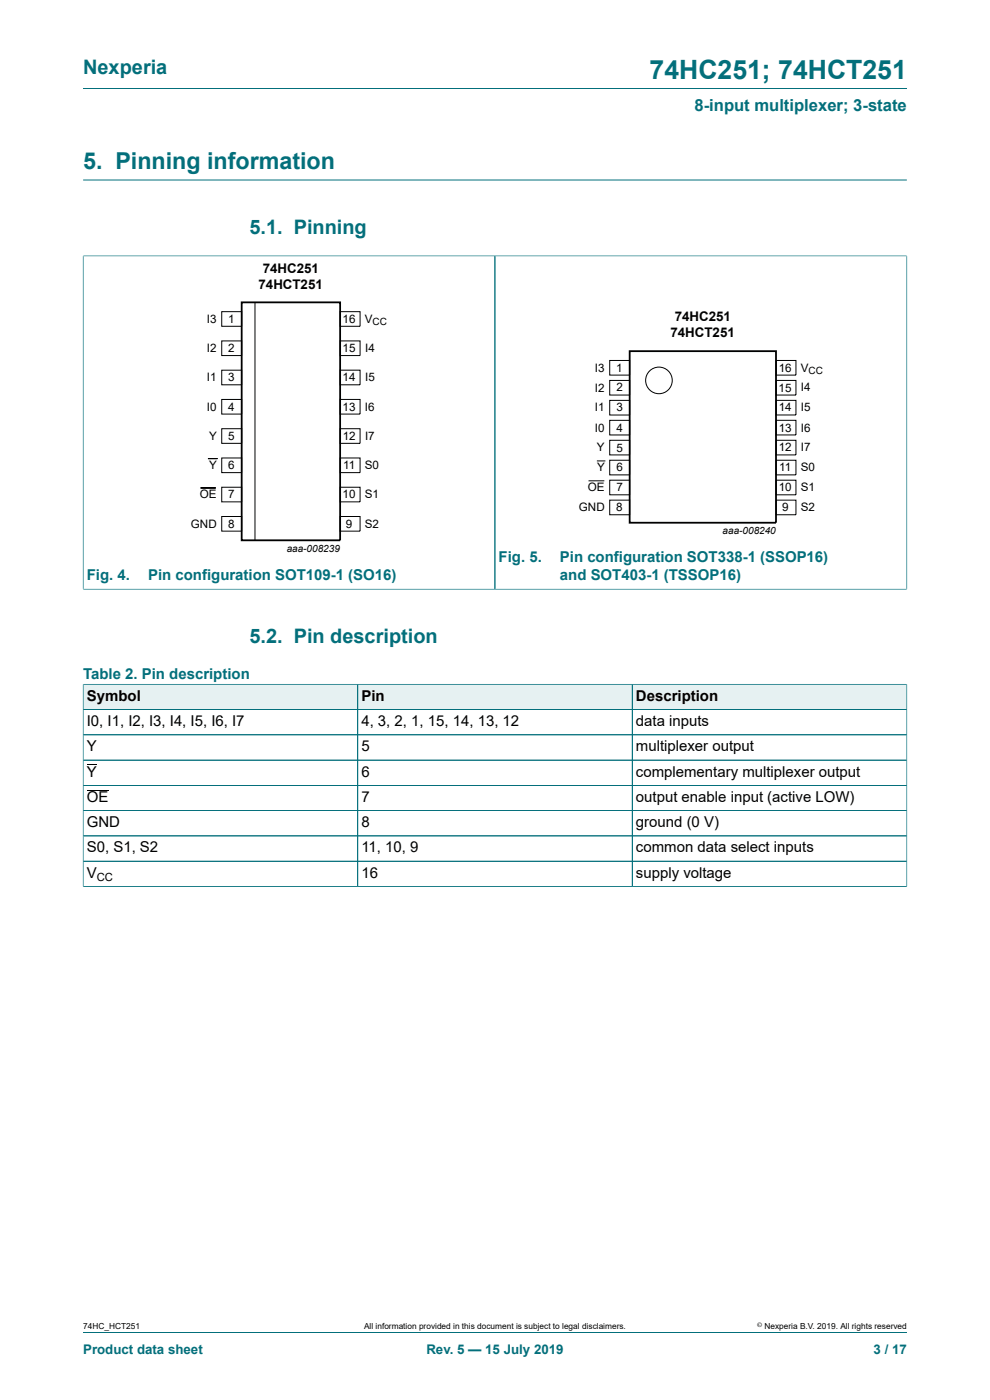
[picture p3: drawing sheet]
<svg xmlns="http://www.w3.org/2000/svg" width="210mm" height="297mm" viewBox="0 0 210 297" stroke-linecap="round" stroke-linejoin="round" font-family="sans-serif">
<defs><g id="words">
<text font-size="5.6" fill="#036f7b" x="137.8" y="16.8">74HC251; 74HCT251</text>
<text font-size="4.9" fill="#036f7b" x="17.6" y="35.9">5. Pinning information</text>
<g font-size="4.2" fill="#036f7b">
<text x="17.6" y="15.6">Nexperia</text>
<text x="52.9" y="49.7">5.1. Pinning</text>
<text x="52.9" y="136.4">5.2. Pin description</text>
</g>
<text font-size="3.5" fill="#036f7b" x="147.3" y="23.7">8-input multiplexer; 3-state</text>
<g font-size="3.2" fill="#036f7b">
<text x="105.8" y="119.3">Fig. 5.</text>
<text x="118.8" y="119.3">Pin configuration SOT338-1 (SSOP16)</text>
<text x="18.4" y="123.1">Fig. 4.</text>
<text x="31.4" y="123.1">Pin configuration SOT109-1 (SO16)</text>
<text x="118.8" y="123.1">and SOT403-1 (TSSOP16)</text>
<text x="17.6" y="144.1">Table 2. Pin description</text>
</g>
<g font-size="3.2">
<text x="18.4" y="148.7">Symbol</text>
<text x="76.7" y="148.7">Pin</text>
<text x="134.9" y="148.7">Description</text>
<text x="18.4" y="154">I0, I1, I2, I3, I4, I5, I6, I7</text>
<text x="76.7" y="154">4, 3, 2, 1, 15, 14, 13, 12</text>
<text x="134.9" y="154">data inputs</text>
<text x="18.4" y="159.4">Y</text>
<text x="76.7" y="159.4">5</text>
<text x="134.9" y="159.4">multiplexer output</text>
<text x="18.4" y="164.8">Y</text>
<text x="76.7" y="164.8">6</text>
<text x="134.9" y="164.8">complementary multiplexer output</text>
<text x="18.4" y="170.1">OE</text>
<text x="76.7" y="170.1">7</text>
<text x="134.9" y="170.1">output enable input (active LOW)</text>
<text x="18.4" y="175.5">GND</text>
<text x="76.7" y="175.5">8</text>
<text x="134.9" y="175.5">ground (0 V)</text>
<text x="18.4" y="180.8">S0, S1, S2</text>
<text x="76.7" y="180.8">11, 10, 9</text>
<text x="134.9" y="180.8">common data select inputs</text>
<text x="18.4" y="186.2">V</text>
<text x="76.7" y="186.2">16</text>
<text x="134.9" y="186.2">supply voltage</text>
</g>
<g font-size="2.8">
<text x="55.7" y="57.9">74HC251</text>
<text x="54.8" y="61.3">74HCT251</text>
<text x="142.2" y="71.5">74HCT251</text>
<text x="143.1" y="68.1">74HC251</text>
</g>
<g font-size="2.8" fill="#036f7b">
<text x="17.6" y="287.2">Product data sheet</text>
<text x="90.4" y="287.2">Rev. 5 — 15 July 2019</text>
<text x="185.3" y="287.2">3 / 17</text>
</g>
<g font-size="2.5">
<text x="43.9" y="68.4">I3</text>
<text x="48.4" y="68.5">1</text>
<text x="72.7" y="68.5">16</text>
<text x="77.4" y="68.5">V</text>
<text x="43.9" y="74.7">I2</text>
<text x="48.4" y="74.7">2</text>
<text x="72.7" y="74.7">15</text>
<text x="77.4" y="74.7">I4</text>
<text x="43.9" y="80.9">I1</text>
<text x="48.4" y="80.9">3</text>
<text x="72.7" y="80.9">14</text>
<text x="77.4" y="80.9">I5</text>
<text x="126.2" y="78.8">I3</text>
<text x="126.2" y="83.1">I2</text>
<text x="130.7" y="78.8">1</text>
<text x="130.7" y="83">2</text>
<text x="165.2" y="83.1">15</text>
<text x="165.2" y="78.8">16</text>
<text x="169.9" y="78.8">V</text>
<text x="169.9" y="83">I4</text>
<text x="43.9" y="87.1">I0</text>
<text x="48.4" y="87.1">4</text>
<text x="72.7" y="87.1">13</text>
<text x="77.4" y="87.1">I6</text>
<text x="126.2" y="87.3">I1</text>
<text x="130.7" y="87.3">3</text>
<text x="165.2" y="87.3">14</text>
<text x="169.9" y="87.3">I5</text>
<text x="44.4" y="93.3">Y</text>
<text x="48.4" y="93.3">5</text>
<text x="72.7" y="93.3">12</text>
<text x="77.4" y="93.3">I7</text>
<text x="126.2" y="91.5">I0</text>
<text x="126.6" y="95.7">Y</text>
<text x="130.7" y="91.5">4</text>
<text x="130.7" y="95.8">5</text>
<text x="165.2" y="95.7">12</text>
<text x="165.2" y="91.5">13</text>
<text x="169.9" y="91.5">I6</text>
<text x="169.9" y="95.7">I7</text>
<text x="44.4" y="99.6">Y</text>
<text x="48.4" y="99.6">6</text>
<text x="72.8" y="99.6">11</text>
<text x="77.4" y="99.6">S0</text>
<text x="126.7" y="100">Y</text>
<text x="130.7" y="100">6</text>
<text x="165.3" y="100">11</text>
<text x="169.9" y="100">S0</text>
<text x="42.4" y="105.7">OE</text>
<text x="48.4" y="105.7">7</text>
<text x="72.7" y="105.7">10</text>
<text x="77.4" y="105.7">S1</text>
<text x="124.7" y="104.2">OE</text>
<text x="130.7" y="104.2">7</text>
<text x="165.2" y="104.2">10</text>
<text x="169.9" y="104.2">S1</text>
<text x="40.5" y="111.9">GND</text>
<text x="48.4" y="111.9">8</text>
<text x="73.4" y="111.9">9</text>
<text x="77.4" y="111.9">S2</text>
<text x="122.8" y="108.4">GND</text>
<text x="130.7" y="108.4">8</text>
<text x="165.9" y="108.4">9</text>
<text x="169.9" y="108.4">S2</text>
</g>
<text font-size="2.4" x="20.5" y="186.8">CC</text>
<g font-size="2.1">
<text x="79" y="69">CC</text>
<text x="171.5" y="79.4">CC</text>
<text x="153.3" y="113.3">aaa-008240</text>
<text x="60.8" y="117.1">aaa-008239</text>
</g>
<g font-size="1.8">
<text x="17.6" y="282">74HC_HCT251</text>
<text x="77.2" y="282">All information provided in this document is subject to legal disclaimers.</text>
<text x="162.2" y="282">Nexperia B.V. 2019. All rights reserved</text>
</g>
<text font-size="1.4" x="160.6" y="281.6">©</text>
</g></defs>
<path d="M17.6 18.8h174.8M17.6 38.2h174.8M17.6 54.3h174.8M17.6 54.2v70.9M105 54.3v70.7M192.4 54.2v70.9M17.6 125h174.8" fill="none" stroke="#036f7b" stroke-width=".21"/>
<g fill="none" stroke="#000" stroke-width=".21">
<path d="M47 66.1h4.3v3.1h-4.3zM47 72.3h4.3v3.1h-4.3zM47 78.5h4.3v3.1h-4.3zM54.1 64.1v50.6M72.1 78.5h4.3v3.1h-4.3zM72.1 66.1h4.3v3.1h-4.3zM72.1 72.3h4.3v3.1h-4.3zM129.3 76.5h4.3v3.1h-4.3zM164.6 76.5h4.2v3.1h-4.2zM44.2 97.3h1.9zM47 84.7h4.3v3.1h-4.3zM47 91h4.3v3.1h-4.3z"/>
<path d="M47 97.2h4.3v3.1h-4.3zM72.1 91h4.3v3.1h-4.3zM72.1 97.2h4.3v3.1h-4.3zM72.1 84.7h4.3v3.1h-4.3zM126.7 97.8h1.6M129.3 80.7h4.3v3.1h-4.3zM129.3 84.9h4.3v3.1h-4.3zM129.3 89.2h4.3v3.1h-4.3zM129.3 93.4h4.3v3.1h-4.3zM129.3 97.6h4.3v3.1h-4.3zM164.6 93.4h4.2v3.1h-4.2zM164.6 97.6h4.2v3.1h-4.2z"/>
<path d="M164.6 84.9h4.2v3.1h-4.2zM164.6 89.2h4.2v3.1h-4.2zM164.6 80.7h4.2v3.1h-4.2zM42.6 103.5h3.2zM47 103.4h4.3v3.1h-4.3zM47 109.6h4.3v3.1h-4.3zM72.1 103.4h4.3v3.1h-4.3zM72.1 109.6h4.3v3.1h-4.3zM124.9 102h3.2M129.3 101.9h4.3v3.1h-4.3zM129.3 106.1h4.3v3.1h-4.3zM164.6 101.9h4.2v3.1h-4.2z"/>
<path d="M164.6 106.1h4.2v3.1h-4.2z"/>
<circle cx="139.8" cy="80.7" r="2.82"/>
</g>
<path d="M51.3 64.1h20.8v50.5h-20.8zM133.6 74.5h31v36.4h-31z" fill="none" stroke="#000" stroke-width=".38"/>
<path d="M17.7 145.2h58.1v5.3h-58.1z" fill="#e6f1f2"/>
<path d="M17.6 145.1v5.4h58.3v-5.3h-58.3" fill="none" stroke="#036f7b" stroke-width=".21"/>
<path d="M75.9 145.2h58.1v5.3h-58.1z" fill="#e6f1f2"/>
<path d="M75.9 145.2h58.2v5.3h-58.2z" fill="none" stroke="#036f7b" stroke-width=".21"/>
<path d="M134.2 145.2h58.1v5.3h-58.1z" fill="#e6f1f2"/>
<g fill="none" stroke="#036f7b" stroke-width=".21">
<path d="M17.6 150.5h174.8M17.6 155.9h174.8M17.6 145.2v42.9M17.7 145.2h174.7M75.9 145.2v42.9M134.1 145.2v42.9M192.4 145.1v43M17.6 161.3h174.8M17.6 166.6h174.8M17.6 172h174.8M17.6 177.3h174.8M17.6 188.1h174.8"/>
<path d="M17.6 182.7h174.8M17.6 282.6h174.8"/>
</g>
<path d="M18.4 162.3h2.1M18.4 167.6h4.6" fill="none" stroke="#000" stroke-width=".21"/>
<use href="#words"/>
</svg>
